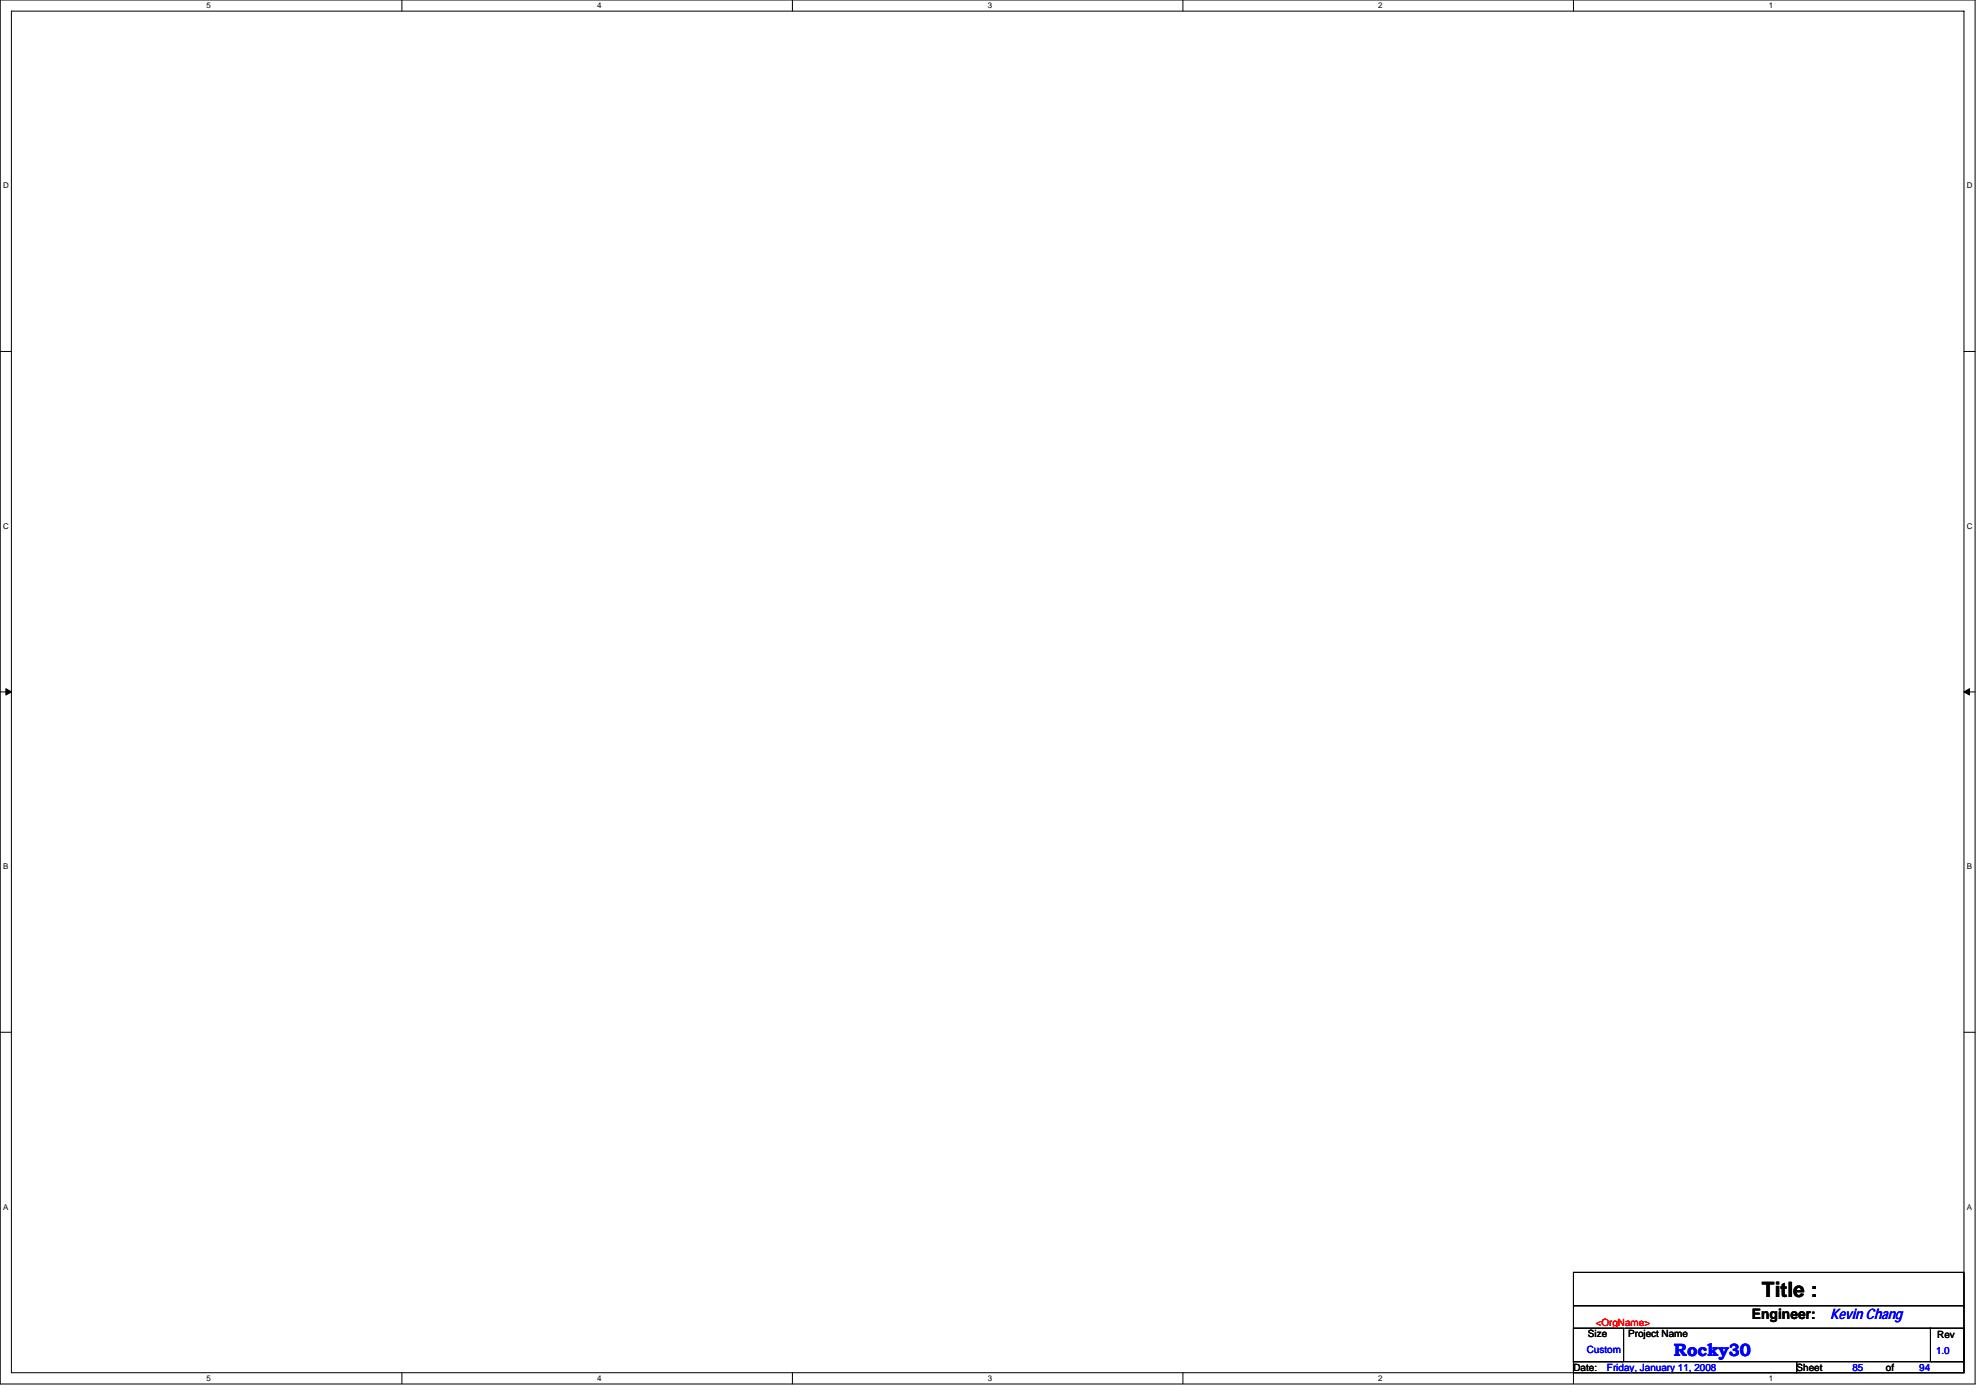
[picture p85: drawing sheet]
<svg xmlns="http://www.w3.org/2000/svg" width="297mm" height="210mm" viewBox="0 0 297 210" stroke-linecap="round" stroke-linejoin="round" font-family="sans-serif">
<defs><g id="words">
<text font-size="3.2" x="264.7" y="194.9">Title :</text>
<text font-size="2.7" fill="#00f" x="251.5" y="203.7">Rocky30</text>
<text font-size="2.2" x="263.2" y="198.1">Engineer:</text>
<text font-size="2.2" fill="#00f" x="275" y="198.1">Kevin Chang</text>
<g font-size="1.5" fill="#00f">
<text x="238.4" y="203.2">Custom</text>
<text x="290.9" y="203.3">1.0</text>
<text x="241.4" y="205.9">Friday, January 11, 2008</text>
<text x="278.3" y="205.9">85</text>
<text x="288.4" y="205.9">94</text>
</g>
<g font-size="1.5">
<text x="238.6" y="200.9">Size</text>
<text x="244.6" y="200.9">Project Name</text>
<text x="291.1" y="201">Rev</text>
<text x="236.4" y="205.9">Date:</text>
<text x="269.9" y="205.9">Sheet</text>
<text x="283.4" y="205.9">of</text>
</g>
<text font-size="1.5" fill="#f00" x="239.8" y="199.2">&lt;OrgName&gt;</text>
<g font-size="1.2">
<text x="31" y="1.3">5</text>
<text x="89.7" y="1.3">4</text>
<text x="148.4" y="1.3">3</text>
<text x="207.1" y="1.3">2</text>
<text x="265.7" y="1.3">1</text>
<text x=".5" y="28.3">D</text>
<text x="295.5" y="28.3">D</text>
<text x=".5" y="79.4">C</text>
<text x="295.5" y="79.4">C</text>
<text x=".5" y="130.6">B</text>
<text x="295.5" y="130.6">B</text>
<text x=".5" y="181.7">A</text>
<text x="295.5" y="181.7">A</text>
<text x="31" y="207.5">5</text>
<text x="89.7" y="207.5">4</text>
<text x="148.4" y="207.5">3</text>
<text x="207.1" y="207.5">2</text>
<text x="265.7" y="207.5">1</text>
</g>
</g></defs>
<path d="M0 0h296.8v207.9h-296.8zM1.7 1.7h293.4v204.5h-293.4z" fill="none" stroke="#000" stroke-width=".15"/>
<g fill="#fff">
<path d="M31 .2h.7v1.3h-.7z"/>
<path d="M31 206.4h.7v1.3h-.7z"/>
</g>
<path d="M60.4 0v1.7M60.4 206.2v1.7" fill="none" stroke="#000" stroke-width=".15"/>
<g fill="#fff">
<path d="M89.7 .2h.7v1.3h-.7z"/>
<path d="M89.7 206.4h.7v1.3h-.7z"/>
</g>
<path d="M119.1 0v1.7M119.1 206.2v1.7" fill="none" stroke="#000" stroke-width=".15"/>
<g fill="#fff">
<path d="M148.4 .2h.7v1.3h-.7z"/>
<path d="M148.4 206.4h.7v1.3h-.7z"/>
</g>
<path d="M177.7 0v1.7M177.7 206.2v1.7" fill="none" stroke="#000" stroke-width=".15"/>
<g fill="#fff">
<path d="M207.1 .2h.6v1.3h-.6z"/>
<path d="M207.1 206.4h.6v1.3h-.6z"/>
</g>
<path d="M236.4 0v1.7M236.4 206.2v1.7" fill="none" stroke="#000" stroke-width=".15"/>
<g fill="#fff">
<path d="M265.7 .2h.7v1.3h-.7z"/>
<path d="M265.7 206.4h.7v1.3h-.7z"/>
<path d="M.5 27.2h.8v1.4h-.8z"/>
<path d="M295.5 27.2h.9v1.4h-.9z"/>
<path d="M.5 78.3h.8v1.4h-.8z"/>
<path d="M295.5 78.3h.9v1.4h-.9z"/>
</g>
<path d="M0 52.8h1.7M295.1 52.8h1.7" fill="none" stroke="#000" stroke-width=".15"/>
<g fill="#fff">
<path d="M.5 129.5h.7v1.3h-.7z"/>
<path d="M295.5 129.5h.8v1.3h-.8z"/>
</g>
<path d="M0 103.9h1.7M295.1 103.9h1.7" fill="none" stroke="#000" stroke-width=".15"/>
<path d="M.9 103.4l.8 .5-.8 .5zM295.1 103.9l.8-.5v1z" fill="#000" stroke="#000" stroke-width=".15"/>
<g fill="#fff">
<path d="M.5 180.6h.7v1.3h-.7z"/>
<path d="M295.5 180.6h.8v1.3h-.8z"/>
</g>
<path d="M0 155h1.7M295.1 155h1.7M236.4 199.5h7.5v5h-7.5zM236.4 196.1h58.7M236.4 191.1h58.7v13.4h-58.7zM244.1 199.5h45.9M290 199.5h5.1v5h-5.1zM290 199.5h.1M295.1 196.1h.1M236.4 204.5h33.5v1.7h-33.5zM269.9 204.5h25.2v1.7h-25.2z" fill="none" stroke="#000" stroke-width=".15"/>
<use href="#words"/>
</svg>
